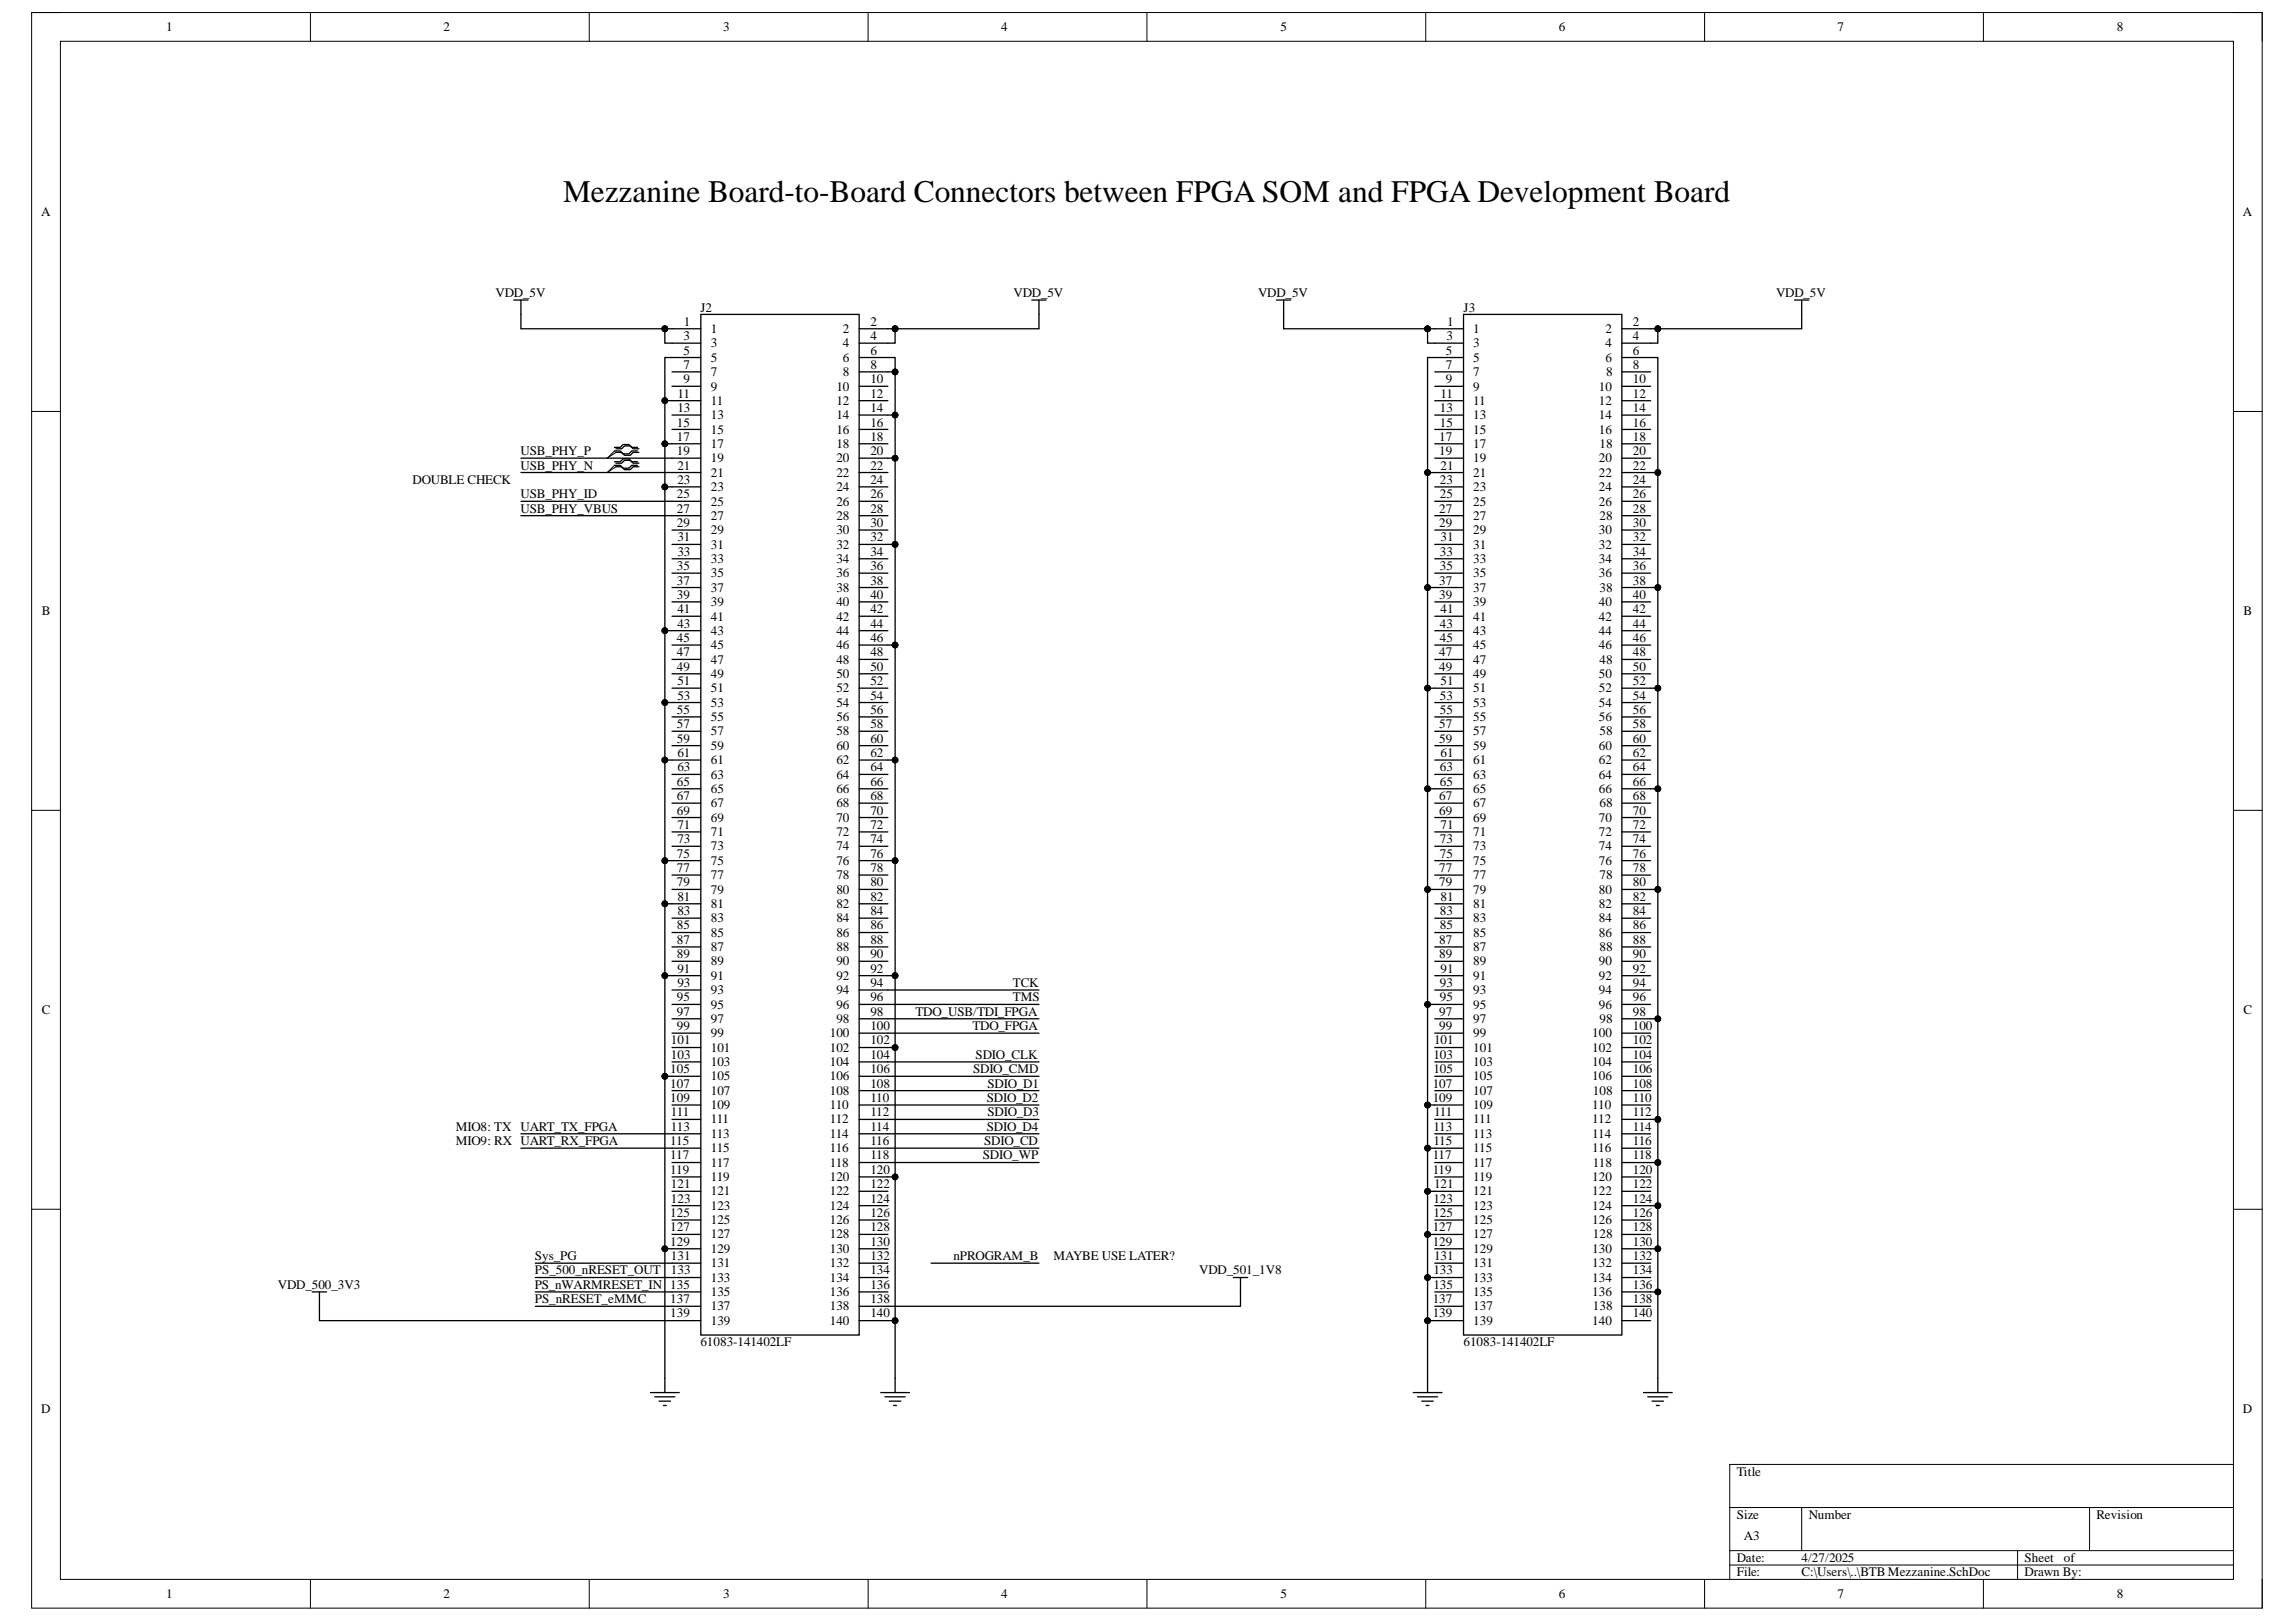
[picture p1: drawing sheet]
<svg xmlns="http://www.w3.org/2000/svg" width="297mm" height="210mm" viewBox="0 0 297 210" stroke-linecap="round" stroke-linejoin="round" font-family="sans-serif">
<defs><g id="words">
<text font-size="4.1" x="72.8" y="26.2">Mezzanine Board-to-Board Connectors between FPGA SOM and FPGA Development Board</text>
<g font-size="1.7">
<text x="21.5" y="4.1">1</text>
<text x="57.4" y="4.1">2</text>
<text x="93.6" y="4.1">3</text>
<text x="129.5" y="4.1">4</text>
<text x="165.6" y="4.1">5</text>
<text x="201.7" y="4.1">6</text>
<text x="237.7" y="4.1">7</text>
<text x="273.8" y="4.1">8</text>
<text x="5.3" y="28">A</text>
<text x="290.2" y="28">A</text>
<text x="64.1" y="38.5">VDD_5V</text>
<text x="90.6" y="40.3">J2</text>
<text x="131.1" y="38.5">VDD_5V</text>
<text x="162.8" y="38.5">VDD_5V</text>
<text x="189.3" y="40.3">J3</text>
<text x="229.8" y="38.5">VDD_5V</text>
<text x="88.4" y="44">3</text>
<text x="88.4" y="45.9">5</text>
<text x="88.4" y="47.8">7</text>
<text x="88.5" y="42.2">1</text>
<text x="92" y="43.1">1</text>
<text x="92" y="45">3</text>
<text x="92" y="46.8">5</text>
<text x="109" y="43.1">2</text>
<text x="109" y="45">4</text>
<text x="109" y="46.8">6</text>
<text x="112.6" y="42.2">2</text>
<text x="112.6" y="44">4</text>
<text x="112.6" y="45.9">6</text>
<text x="112.6" y="47.8">8</text>
<text x="187" y="45.9">5</text>
<text x="187" y="47.8">7</text>
<text x="187.1" y="44">3</text>
<text x="187.2" y="42.2">1</text>
<text x="190.6" y="43.1">1</text>
<text x="190.6" y="45">3</text>
<text x="190.6" y="46.8">5</text>
<text x="207.7" y="43.1">2</text>
<text x="207.7" y="45">4</text>
<text x="207.7" y="46.8">6</text>
<text x="211.2" y="42.2">2</text>
<text x="211.2" y="44">4</text>
<text x="211.2" y="45.9">6</text>
<text x="211.2" y="47.8">8</text>
<text x="87.6" y="51.5">11</text>
<text x="87.6" y="53.3">13</text>
<text x="88.4" y="49.6">9</text>
<text x="92" y="48.7">7</text>
<text x="92" y="50.5">9</text>
<text x="92" y="52.4">11</text>
<text x="108.2" y="50.5">10</text>
<text x="108.2" y="52.4">12</text>
<text x="109" y="48.7">8</text>
<text x="112.6" y="49.6">10</text>
<text x="112.6" y="51.5">12</text>
<text x="112.6" y="53.3">14</text>
<text x="186.3" y="53.3">13</text>
<text x="186.4" y="51.5">11</text>
<text x="187" y="49.6">9</text>
<text x="190.6" y="48.7">7</text>
<text x="190.6" y="50.5">9</text>
<text x="190.6" y="52.4">11</text>
<text x="206.8" y="50.5">10</text>
<text x="206.8" y="52.4">12</text>
<text x="207.8" y="48.7">8</text>
<text x="211.2" y="49.6">10</text>
<text x="211.2" y="51.5">12</text>
<text x="211.2" y="53.3">14</text>
<text x="67.3" y="58.9">USB_PHY_P</text>
<text x="87.6" y="55.2">15</text>
<text x="87.6" y="57.1">17</text>
<text x="87.6" y="58.9">19</text>
<text x="92" y="54.3">13</text>
<text x="92" y="56.1">15</text>
<text x="92" y="58">17</text>
<text x="92" y="59.8">19</text>
<text x="108.2" y="54.3">14</text>
<text x="108.2" y="56.1">16</text>
<text x="108.2" y="58">18</text>
<text x="108.2" y="59.8">20</text>
<text x="112.6" y="55.2">16</text>
<text x="112.6" y="57.1">18</text>
<text x="112.6" y="58.9">20</text>
<text x="186.2" y="57.1">17</text>
<text x="186.2" y="58.9">19</text>
<text x="186.3" y="55.2">15</text>
<text x="190.6" y="54.3">13</text>
<text x="190.6" y="56.1">15</text>
<text x="190.6" y="58">17</text>
<text x="190.6" y="59.8">19</text>
<text x="206.8" y="54.3">14</text>
<text x="206.8" y="56.1">16</text>
<text x="206.8" y="59.8">20</text>
<text x="206.9" y="58">18</text>
<text x="211.2" y="55.2">16</text>
<text x="211.2" y="57.1">18</text>
<text x="211.2" y="58.9">20</text>
<text x="53.4" y="62.6">DOUBLE CHECK</text>
<text x="67.3" y="60.8">USB_PHY_N</text>
<text x="67.3" y="64.5">USB_PHY_ID</text>
<text x="87.6" y="64.5">25</text>
<text x="87.6" y="60.8">21</text>
<text x="87.6" y="62.6">23</text>
<text x="92" y="61.7">21</text>
<text x="92" y="63.6">23</text>
<text x="92" y="65.4">25</text>
<text x="108.2" y="61.7">22</text>
<text x="108.2" y="63.6">24</text>
<text x="108.2" y="65.4">26</text>
<text x="112.6" y="60.8">22</text>
<text x="112.6" y="62.6">24</text>
<text x="112.6" y="64.5">26</text>
<text x="186.3" y="62.6">23</text>
<text x="186.3" y="64.5">25</text>
<text x="186.4" y="60.8">21</text>
<text x="190.6" y="61.7">21</text>
<text x="190.6" y="63.6">23</text>
<text x="190.6" y="65.4">25</text>
<text x="206.8" y="61.7">22</text>
<text x="206.8" y="63.6">24</text>
<text x="206.8" y="65.4">26</text>
<text x="211.2" y="60.8">22</text>
<text x="211.2" y="62.6">24</text>
<text x="211.2" y="64.5">26</text>
<text x="67.3" y="66.4">USB_PHY_VBUS</text>
<text x="87.6" y="66.4">27</text>
<text x="87.6" y="68.2">29</text>
<text x="87.6" y="70.1">31</text>
<text x="87.6" y="71.9">33</text>
<text x="92" y="67.3">27</text>
<text x="92" y="69.1">29</text>
<text x="92" y="71">31</text>
<text x="108.2" y="67.3">28</text>
<text x="108.2" y="69.1">30</text>
<text x="108.2" y="71">32</text>
<text x="112.6" y="66.4">28</text>
<text x="112.6" y="68.2">30</text>
<text x="112.6" y="70.1">32</text>
<text x="112.6" y="71.9">34</text>
<text x="186.2" y="66.4">27</text>
<text x="186.2" y="68.2">29</text>
<text x="186.3" y="71.9">33</text>
<text x="186.4" y="70.1">31</text>
<text x="190.6" y="67.3">27</text>
<text x="190.6" y="69.1">29</text>
<text x="190.6" y="71">31</text>
<text x="206.8" y="69.1">30</text>
<text x="206.8" y="71">32</text>
<text x="206.9" y="67.3">28</text>
<text x="211.2" y="66.4">28</text>
<text x="211.2" y="68.2">30</text>
<text x="211.2" y="70.1">32</text>
<text x="211.2" y="71.9">34</text>
<text x="87.6" y="73.8">35</text>
<text x="87.6" y="75.7">37</text>
<text x="87.6" y="77.5">39</text>
<text x="92" y="72.9">33</text>
<text x="92" y="74.7">35</text>
<text x="92" y="76.6">37</text>
<text x="108.2" y="72.9">34</text>
<text x="108.2" y="74.7">36</text>
<text x="108.2" y="76.6">38</text>
<text x="112.6" y="73.8">36</text>
<text x="112.6" y="75.7">38</text>
<text x="112.6" y="77.5">40</text>
<text x="186.2" y="75.7">37</text>
<text x="186.2" y="77.5">39</text>
<text x="186.3" y="73.8">35</text>
<text x="190.6" y="72.9">33</text>
<text x="190.6" y="74.7">35</text>
<text x="190.6" y="76.6">37</text>
<text x="206.8" y="72.9">34</text>
<text x="206.8" y="74.7">36</text>
<text x="206.9" y="76.6">38</text>
<text x="211.2" y="73.8">36</text>
<text x="211.2" y="75.7">38</text>
<text x="211.2" y="77.5">40</text>
<text x="5.4" y="79.6">B</text>
<text x="87.6" y="83.1">45</text>
<text x="87.6" y="79.4">41</text>
<text x="87.6" y="81.2">43</text>
<text x="92" y="78.4">39</text>
<text x="92" y="80.3">41</text>
<text x="92" y="82.2">43</text>
<text x="108.2" y="78.4">40</text>
<text x="108.2" y="80.3">42</text>
<text x="108.2" y="82.2">44</text>
<text x="112.6" y="79.4">42</text>
<text x="112.6" y="81.2">44</text>
<text x="112.6" y="83.1">46</text>
<text x="186.3" y="81.2">43</text>
<text x="186.3" y="83.1">45</text>
<text x="186.4" y="79.4">41</text>
<text x="190.6" y="78.4">39</text>
<text x="190.6" y="80.3">41</text>
<text x="190.6" y="82.2">43</text>
<text x="206.8" y="78.4">40</text>
<text x="206.8" y="80.3">42</text>
<text x="206.8" y="82.2">44</text>
<text x="211.2" y="79.4">42</text>
<text x="211.2" y="81.2">44</text>
<text x="211.2" y="83.1">46</text>
<text x="290.3" y="79.6">B</text>
<text x="87.6" y="84.9">47</text>
<text x="87.6" y="86.8">49</text>
<text x="87.6" y="88.7">51</text>
<text x="92" y="84">45</text>
<text x="92" y="85.9">47</text>
<text x="92" y="87.7">49</text>
<text x="92" y="89.6">51</text>
<text x="108.2" y="84">46</text>
<text x="108.2" y="85.9">48</text>
<text x="108.2" y="87.7">50</text>
<text x="108.2" y="89.6">52</text>
<text x="112.6" y="84.9">48</text>
<text x="112.6" y="86.8">50</text>
<text x="112.6" y="88.7">52</text>
<text x="186.2" y="84.9">47</text>
<text x="186.2" y="86.8">49</text>
<text x="186.4" y="88.7">51</text>
<text x="190.6" y="84">45</text>
<text x="190.6" y="85.9">47</text>
<text x="190.6" y="87.7">49</text>
<text x="190.6" y="89.6">51</text>
<text x="206.8" y="84">46</text>
<text x="206.8" y="87.7">50</text>
<text x="206.8" y="89.6">52</text>
<text x="206.9" y="85.9">48</text>
<text x="211.2" y="84.9">48</text>
<text x="211.2" y="86.8">50</text>
<text x="211.2" y="88.7">52</text>
<text x="87.6" y="92.4">55</text>
<text x="87.6" y="94.2">57</text>
<text x="87.6" y="90.5">53</text>
<text x="92" y="91.5">53</text>
<text x="92" y="93.3">55</text>
<text x="92" y="95.2">57</text>
<text x="108.2" y="91.5">54</text>
<text x="108.2" y="93.3">56</text>
<text x="108.2" y="95.2">58</text>
<text x="112.6" y="90.5">54</text>
<text x="112.6" y="92.4">56</text>
<text x="112.6" y="94.2">58</text>
<text x="186.2" y="94.2">57</text>
<text x="186.3" y="90.5">53</text>
<text x="186.3" y="92.4">55</text>
<text x="190.6" y="91.5">53</text>
<text x="190.6" y="93.3">55</text>
<text x="190.6" y="95.2">57</text>
<text x="206.8" y="91.5">54</text>
<text x="206.8" y="93.3">56</text>
<text x="206.9" y="95.2">58</text>
<text x="211.2" y="90.5">54</text>
<text x="211.2" y="92.4">56</text>
<text x="211.2" y="94.2">58</text>
<text x="87.6" y="96.1">59</text>
<text x="87.6" y="101.7">65</text>
<text x="87.6" y="98">61</text>
<text x="87.6" y="99.8">63</text>
<text x="92" y="97">59</text>
<text x="92" y="98.9">61</text>
<text x="92" y="100.8">63</text>
<text x="108.2" y="97">60</text>
<text x="108.2" y="98.9">62</text>
<text x="108.2" y="100.8">64</text>
<text x="112.6" y="96.1">60</text>
<text x="112.6" y="98">62</text>
<text x="112.6" y="99.8">64</text>
<text x="112.6" y="101.7">66</text>
<text x="186.2" y="96.1">59</text>
<text x="186.3" y="99.8">63</text>
<text x="186.3" y="101.7">65</text>
<text x="186.4" y="98">61</text>
<text x="190.6" y="97">59</text>
<text x="190.6" y="98.9">61</text>
<text x="190.6" y="100.8">63</text>
<text x="206.8" y="97">60</text>
<text x="206.8" y="98.9">62</text>
<text x="206.8" y="100.8">64</text>
<text x="211.2" y="96.1">60</text>
<text x="211.2" y="98">62</text>
<text x="211.2" y="99.8">64</text>
<text x="211.2" y="101.7">66</text>
<text x="87.6" y="103.5">67</text>
<text x="87.6" y="105.4">69</text>
<text x="87.6" y="107.3">71</text>
<text x="92" y="102.6">65</text>
<text x="92" y="104.5">67</text>
<text x="92" y="106.3">69</text>
<text x="108.2" y="102.6">66</text>
<text x="108.2" y="104.5">68</text>
<text x="108.2" y="106.3">70</text>
<text x="112.6" y="103.5">68</text>
<text x="112.6" y="105.4">70</text>
<text x="112.6" y="107.3">72</text>
<text x="186.2" y="103.5">67</text>
<text x="186.2" y="105.4">69</text>
<text x="186.4" y="107.3">71</text>
<text x="190.6" y="102.6">65</text>
<text x="190.6" y="104.5">67</text>
<text x="190.6" y="106.3">69</text>
<text x="206.8" y="102.6">66</text>
<text x="206.8" y="106.3">70</text>
<text x="206.9" y="104.5">68</text>
<text x="211.2" y="103.5">68</text>
<text x="211.2" y="105.4">70</text>
<text x="211.2" y="107.3">72</text>
<text x="87.6" y="111">75</text>
<text x="87.6" y="112.8">77</text>
<text x="87.6" y="109.1">73</text>
<text x="92" y="108.2">71</text>
<text x="92" y="110.1">73</text>
<text x="92" y="111.9">75</text>
<text x="92" y="113.8">77</text>
<text x="108.2" y="108.2">72</text>
<text x="108.2" y="110.1">74</text>
<text x="108.2" y="111.9">76</text>
<text x="108.2" y="113.8">78</text>
<text x="112.6" y="109.1">74</text>
<text x="112.6" y="111">76</text>
<text x="112.6" y="112.8">78</text>
<text x="186.2" y="112.8">77</text>
<text x="186.3" y="109.1">73</text>
<text x="186.3" y="111">75</text>
<text x="190.6" y="108.2">71</text>
<text x="190.6" y="110.1">73</text>
<text x="190.6" y="111.9">75</text>
<text x="190.6" y="113.8">77</text>
<text x="206.8" y="108.2">72</text>
<text x="206.8" y="110.1">74</text>
<text x="206.8" y="111.9">76</text>
<text x="206.9" y="113.8">78</text>
<text x="211.2" y="109.1">74</text>
<text x="211.2" y="111">76</text>
<text x="211.2" y="112.8">78</text>
<text x="87.6" y="114.7">79</text>
<text x="87.6" y="116.6">81</text>
<text x="87.6" y="118.4">83</text>
<text x="92" y="115.6">79</text>
<text x="92" y="117.5">81</text>
<text x="92" y="119.4">83</text>
<text x="108.2" y="115.6">80</text>
<text x="108.2" y="117.5">82</text>
<text x="108.2" y="119.4">84</text>
<text x="112.6" y="114.7">80</text>
<text x="112.6" y="116.6">82</text>
<text x="112.6" y="118.4">84</text>
<text x="186.2" y="114.7">79</text>
<text x="186.3" y="118.4">83</text>
<text x="186.4" y="116.6">81</text>
<text x="190.6" y="115.6">79</text>
<text x="190.6" y="117.5">81</text>
<text x="190.6" y="119.4">83</text>
<text x="206.8" y="115.6">80</text>
<text x="206.8" y="117.5">82</text>
<text x="206.8" y="119.4">84</text>
<text x="211.2" y="114.7">80</text>
<text x="211.2" y="116.6">82</text>
<text x="211.2" y="118.4">84</text>
<text x="87.6" y="120.3">85</text>
<text x="87.6" y="122.1">87</text>
<text x="87.6" y="124">89</text>
<text x="87.6" y="125.9">91</text>
<text x="92" y="121.2">85</text>
<text x="92" y="123.1">87</text>
<text x="92" y="124.9">89</text>
<text x="108.2" y="121.2">86</text>
<text x="108.2" y="123.1">88</text>
<text x="108.2" y="124.9">90</text>
<text x="112.6" y="120.3">86</text>
<text x="112.6" y="122.1">88</text>
<text x="112.6" y="124">90</text>
<text x="112.6" y="125.9">92</text>
<text x="186.2" y="122.1">87</text>
<text x="186.2" y="124">89</text>
<text x="186.3" y="120.3">85</text>
<text x="186.4" y="125.9">91</text>
<text x="190.6" y="121.2">85</text>
<text x="190.6" y="123.1">87</text>
<text x="190.6" y="124.9">89</text>
<text x="206.8" y="121.2">86</text>
<text x="206.8" y="124.9">90</text>
<text x="206.9" y="123.1">88</text>
<text x="211.2" y="120.3">86</text>
<text x="211.2" y="122.1">88</text>
<text x="211.2" y="124">90</text>
<text x="211.2" y="125.9">92</text>
<text x="5.4" y="131.2">C</text>
<text x="87.6" y="129.6">95</text>
<text x="87.6" y="131.4">97</text>
<text x="87.6" y="127.7">93</text>
<text x="92" y="126.8">91</text>
<text x="92" y="128.7">93</text>
<text x="92" y="130.5">95</text>
<text x="108.2" y="126.8">92</text>
<text x="108.2" y="128.7">94</text>
<text x="108.2" y="130.5">96</text>
<text x="112.6" y="127.7">94</text>
<text x="112.6" y="129.6">96</text>
<text x="112.6" y="131.4">98</text>
<text x="118.4" y="131.4">TDO_USB/TDI_FPGA</text>
<text x="131" y="127.7">TCK</text>
<text x="131" y="129.6">TMS</text>
<text x="186.2" y="131.4">97</text>
<text x="186.3" y="127.7">93</text>
<text x="186.3" y="129.6">95</text>
<text x="190.6" y="126.8">91</text>
<text x="190.6" y="128.7">93</text>
<text x="190.6" y="130.5">95</text>
<text x="206.8" y="126.8">92</text>
<text x="206.8" y="128.7">94</text>
<text x="206.8" y="130.5">96</text>
<text x="211.2" y="127.7">94</text>
<text x="211.2" y="129.6">96</text>
<text x="211.2" y="131.4">98</text>
<text x="290.3" y="131.2">C</text>
<text x="86.8" y="135.2">101</text>
<text x="86.8" y="137">103</text>
<text x="87.6" y="133.3">99</text>
<text x="92" y="132.4">97</text>
<text x="92" y="134.2">99</text>
<text x="92" y="136.1">101</text>
<text x="92" y="137.9">103</text>
<text x="107.4" y="134.2">100</text>
<text x="107.4" y="136.1">102</text>
<text x="107.4" y="137.9">104</text>
<text x="108.2" y="132.4">98</text>
<text x="112.6" y="133.3">100</text>
<text x="112.6" y="135.2">102</text>
<text x="112.6" y="137">104</text>
<text x="125.8" y="133.3">TDO_FPGA</text>
<text x="126.2" y="137">SDIO_CLK</text>
<text x="185.4" y="137">103</text>
<text x="185.5" y="135.2">101</text>
<text x="186.2" y="133.3">99</text>
<text x="190.6" y="132.4">97</text>
<text x="190.6" y="134.2">99</text>
<text x="190.6" y="136.1">101</text>
<text x="190.6" y="137.9">103</text>
<text x="206" y="134.2">100</text>
<text x="206" y="136.1">102</text>
<text x="206" y="137.9">104</text>
<text x="206.9" y="132.4">98</text>
<text x="211.2" y="133.3">100</text>
<text x="211.2" y="135.2">102</text>
<text x="211.2" y="137">104</text>
<text x="86.7" y="138.9">105</text>
<text x="86.7" y="140.7">107</text>
<text x="86.7" y="142.6">109</text>
<text x="92" y="139.8">105</text>
<text x="92" y="141.7">107</text>
<text x="92" y="143.5">109</text>
<text x="107.4" y="139.8">106</text>
<text x="107.4" y="141.7">108</text>
<text x="107.4" y="143.5">110</text>
<text x="112.6" y="138.9">106</text>
<text x="112.6" y="140.7">108</text>
<text x="112.6" y="142.6">110</text>
<text x="125.9" y="138.9">SDIO_CMD</text>
<text x="127.7" y="142.6">SDIO_D2</text>
<text x="127.7" y="140.7">SDIO_D1</text>
<text x="185.4" y="140.7">107</text>
<text x="185.4" y="142.6">109</text>
<text x="185.4" y="138.9">105</text>
<text x="190.6" y="139.8">105</text>
<text x="190.6" y="141.7">107</text>
<text x="190.6" y="143.5">109</text>
<text x="206" y="139.8">106</text>
<text x="206" y="143.5">110</text>
<text x="206.1" y="141.7">108</text>
<text x="211.2" y="138.9">106</text>
<text x="211.2" y="140.7">108</text>
<text x="211.2" y="142.6">110</text>
<text x="59" y="146.3">MIO8: TX UART_TX_FPGA</text>
<text x="59" y="148.2">MIO9: RX UART_RX_FPGA</text>
<text x="86.7" y="148.2">115</text>
<text x="86.8" y="144.5">111</text>
<text x="86.8" y="146.3">113</text>
<text x="92" y="145.4">111</text>
<text x="92" y="147.2">113</text>
<text x="92" y="149.1">115</text>
<text x="107.4" y="145.4">112</text>
<text x="107.4" y="147.2">114</text>
<text x="107.4" y="149.1">116</text>
<text x="112.6" y="144.5">112</text>
<text x="112.6" y="146.3">114</text>
<text x="112.6" y="148.2">116</text>
<text x="127.3" y="148.2">SDIO_CD</text>
<text x="127.7" y="146.3">SDIO_D4</text>
<text x="127.7" y="144.5">SDIO_D3</text>
<text x="185.4" y="146.3">113</text>
<text x="185.4" y="148.2">115</text>
<text x="185.5" y="144.5">111</text>
<text x="190.6" y="145.4">111</text>
<text x="190.6" y="147.2">113</text>
<text x="190.6" y="149.1">115</text>
<text x="206" y="145.4">112</text>
<text x="206" y="147.2">114</text>
<text x="206" y="149.1">116</text>
<text x="211.2" y="144.5">112</text>
<text x="211.2" y="146.3">114</text>
<text x="211.2" y="148.2">116</text>
<text x="86.7" y="150">117</text>
<text x="86.7" y="151.9">119</text>
<text x="86.8" y="153.8">121</text>
<text x="86.8" y="155.6">123</text>
<text x="92" y="151">117</text>
<text x="92" y="152.8">119</text>
<text x="92" y="154.7">121</text>
<text x="107.4" y="151">118</text>
<text x="107.4" y="152.8">120</text>
<text x="107.4" y="154.7">122</text>
<text x="112.6" y="150">118</text>
<text x="112.6" y="151.9">120</text>
<text x="112.6" y="153.8">122</text>
<text x="112.6" y="155.6">124</text>
<text x="127.2" y="150">SDIO_WP</text>
<text x="185.4" y="150">117</text>
<text x="185.4" y="151.9">119</text>
<text x="185.4" y="155.6">123</text>
<text x="185.5" y="153.8">121</text>
<text x="190.6" y="151">117</text>
<text x="190.6" y="152.8">119</text>
<text x="190.6" y="154.7">121</text>
<text x="206" y="152.8">120</text>
<text x="206" y="154.7">122</text>
<text x="206.1" y="151">118</text>
<text x="211.2" y="150">118</text>
<text x="211.2" y="151.9">120</text>
<text x="211.2" y="153.8">122</text>
<text x="211.2" y="155.6">124</text>
<text x="86.7" y="157.5">125</text>
<text x="86.7" y="159.3">127</text>
<text x="86.7" y="161.2">129</text>
<text x="92" y="156.5">123</text>
<text x="92" y="158.4">125</text>
<text x="92" y="160.3">127</text>
<text x="107.4" y="156.5">124</text>
<text x="107.4" y="158.4">126</text>
<text x="107.4" y="160.3">128</text>
<text x="112.6" y="157.5">126</text>
<text x="112.6" y="159.3">128</text>
<text x="112.6" y="161.2">130</text>
<text x="185.4" y="159.3">127</text>
<text x="185.4" y="161.2">129</text>
<text x="185.4" y="157.5">125</text>
<text x="190.6" y="156.5">123</text>
<text x="190.6" y="158.4">125</text>
<text x="190.6" y="160.3">127</text>
<text x="206" y="156.5">124</text>
<text x="206" y="158.4">126</text>
<text x="206.1" y="160.3">128</text>
<text x="211.2" y="157.5">126</text>
<text x="211.2" y="159.3">128</text>
<text x="211.2" y="161.2">130</text>
<text x="36" y="166.8">VDD_500_3V3</text>
<text x="69.2" y="163.1">Sys_PG</text>
<text x="69.2" y="166.8">PS_nWARMRESET_IN</text>
<text x="69.2" y="164.9">PS_500_nRESET_OUT</text>
<text x="86.7" y="166.8">135</text>
<text x="86.8" y="163.1">131</text>
<text x="86.8" y="164.9">133</text>
<text x="92" y="162.1">129</text>
<text x="92" y="164">131</text>
<text x="92" y="165.8">133</text>
<text x="92" y="167.7">135</text>
<text x="107.4" y="162.1">130</text>
<text x="107.4" y="164">132</text>
<text x="107.4" y="165.8">134</text>
<text x="107.4" y="167.7">136</text>
<text x="112.6" y="163.1">132</text>
<text x="112.6" y="164.9">134</text>
<text x="112.6" y="166.8">136</text>
<text x="123.3" y="163.1">nPROGRAM_B</text>
<text x="136.3" y="163.1">MAYBE USE LATER?</text>
<text x="155.2" y="164.9">VDD_501_1V8</text>
<text x="185.4" y="164.9">133</text>
<text x="185.4" y="166.8">135</text>
<text x="185.5" y="163.1">131</text>
<text x="190.6" y="162.1">129</text>
<text x="190.6" y="164">131</text>
<text x="190.6" y="165.8">133</text>
<text x="190.6" y="167.7">135</text>
<text x="206" y="162.1">130</text>
<text x="206" y="164">132</text>
<text x="206" y="165.8">134</text>
<text x="206" y="167.7">136</text>
<text x="211.2" y="163.1">132</text>
<text x="211.2" y="164.9">134</text>
<text x="211.2" y="166.8">136</text>
<text x="69.2" y="168.6">PS_nRESET_eMMC</text>
<text x="86.7" y="168.6">137</text>
<text x="86.7" y="170.5">139</text>
<text x="92" y="169.6">137</text>
<text x="92" y="171.4">139</text>
<text x="107.4" y="169.6">138</text>
<text x="107.4" y="171.4">140</text>
<text x="112.6" y="168.6">138</text>
<text x="112.6" y="170.5">140</text>
<text x="185.4" y="168.6">137</text>
<text x="185.4" y="170.5">139</text>
<text x="190.6" y="169.6">137</text>
<text x="190.6" y="171.4">139</text>
<text x="206" y="171.4">140</text>
<text x="206.1" y="169.6">138</text>
<text x="211.2" y="168.6">138</text>
<text x="211.2" y="170.5">140</text>
<text x="90.6" y="174.2">61083-141402LF</text>
<text x="189.3" y="174.2">61083-141402LF</text>
<text x="5.3" y="182.8">D</text>
<text x="290.2" y="182.8">D</text>
<text x="224.7" y="190.9">Title</text>
<text x="224.7" y="196.5">Size</text>
<text x="234" y="196.5">Number</text>
<text x="271.2" y="196.5">Revision</text>
<text x="224.7" y="202.1">Date:</text>
<text x="224.7" y="204">File:</text>
<text x="225.6" y="199.3">A3</text>
<text x="233.1" y="202.1">4/27/2025</text>
<text x="233.1" y="204">C:\Users\..\BTB Mezzanine.SchDoc</text>
<text x="261.9" y="202.1">Sheet</text>
<text x="261.9" y="204">Drawn By:</text>
<text x="267" y="202.1">of</text>
<text x="21.5" y="206.8">1</text>
<text x="57.4" y="206.8">2</text>
<text x="93.6" y="206.8">3</text>
<text x="129.5" y="206.8">4</text>
<text x="165.6" y="206.8">5</text>
<text x="201.7" y="206.8">6</text>
<text x="237.7" y="206.8">7</text>
<text x="273.8" y="206.8">8</text>
</g>
</g></defs>
<path d="M4.1 1.6h288.6v206.5h-288.6z" fill="none" stroke="#000" stroke-width=".13"/>
<path d="M7.8 5.3h281.1v199.1h-281.1z" fill-rule="evenodd" fill="#fff"/>
<g fill="none" stroke="#000" stroke-width=".13">
<path d="M4.1 1.6h3.7M7.8 5.3h281.1v199.1h-281.1zM40.2 1.6v3.7M76.2 1.6v3.7M112.3 1.6v3.7M148.4 1.6v3.7M184.5 1.6v3.7M220.5 1.6v3.7M256.6 1.6v3.7M288.9 1.6h3.8v3.7M4.1 53.2h3.7M288.9 53.3h3.8"/>
<path d="M4.1 104.9h3.7M288.9 104.9h3.8M4.1 156.5h3.7M288.9 156.5h3.8M223.8 195.1h65.1M233.1 195.1v5.6M270.3 195.1v5.6M288.9 189.5h-65.1v14.9M40.2 204.4v3.7M76.2 204.4v3.7M112.3 204.4v3.7M148.4 204.4v3.7"/>
<path d="M184.5 204.4v3.7M220.5 204.4v3.7M223.8 200.7h65.1M223.8 202.5h65.1M256.6 204.4v3.7M261 200.7v3.7M292.7 204.4v3.7"/>
</g>
<path d="M90.7 40.7h20.4v132.1h-20.4z" fill-rule="evenodd" fill="#fff"/>
<g fill="none" stroke="#000" stroke-width=".17">
<path d="M86.9 42.5h3.8M86.9 44.4h3.8M86.9 46.3h3.8M86.9 48.1h3.8M86.9 50h3.8M86.9 51.9h3.8M86.9 53.7h3.8M86.9 55.6h3.8M86.9 57.4h3.8M86.9 59.3h3.8M90.7 40.7h20.5v132.1h-20.5zM111.1 42.5h3.8"/>
<path d="M111.1 44.4h3.8M111.1 46.3h3.8M111.1 48.1h3.8M111.1 50h3.8M111.1 51.9h3.8M111.1 53.7h3.8M111.1 55.6h3.8M111.1 57.4h3.8M111.1 59.3h3.8M86.9 61.1h3.8M86.9 63h3.8M86.9 64.9h3.8"/>
<path d="M86.9 66.7h3.8M86.9 68.6h3.8M86.9 70.5h3.8M86.9 72.3h3.8M86.9 74.2h3.8M86.9 76h3.8M86.9 77.9h3.8M86.9 79.8h3.8M111.1 61.1h3.8M111.1 63h3.8M111.1 64.9h3.8M111.1 66.7h3.8"/>
<path d="M111.1 68.6h3.8M111.1 70.5h3.8M111.1 72.3h3.8M111.1 74.2h3.8M111.1 76h3.8M111.1 77.9h3.8M111.1 79.8h3.8M86.9 81.6h3.8M86.9 83.5h3.8M86.9 85.3h3.8M86.9 87.2h3.8M86.9 89.1h3.8"/>
<path d="M86.9 90.9h3.8M86.9 92.8h3.8M86.9 94.6h3.8M86.9 96.5h3.8M86.9 98.4h3.8M111.1 81.6h3.8M111.1 83.5h3.8M111.1 85.3h3.8M111.1 87.2h3.8M111.1 89.1h3.8M111.1 90.9h3.8M111.1 92.8h3.8"/>
<path d="M111.1 94.6h3.8M111.1 96.5h3.8M111.1 98.4h3.8M86.9 100.2h3.8M86.9 102.1h3.8M86.9 103.9h3.8M86.9 105.8h3.8M86.9 107.7h3.8M86.9 109.5h3.8M86.9 111.4h3.8M86.9 113.2h3.8M86.9 115.1h3.8"/>
<path d="M86.9 117h3.8M86.9 118.8h3.8M111.1 100.2h3.8M111.1 102.1h3.8M111.1 103.9h3.8M111.1 105.8h3.8M111.1 107.7h3.8M111.1 109.5h3.8M111.1 111.4h3.8M111.1 113.2h3.8M111.1 115.1h3.8M111.1 117h3.8"/>
<path d="M111.1 118.8h3.8M86.9 120.7h3.8M86.9 122.5h3.8M86.9 124.4h3.8M86.9 126.3h3.8M86.9 128.1h3.8M86.9 130h3.8M86.9 131.8h3.8M86.9 133.7h3.8M86.9 135.6h3.8M86.9 137.4h3.8M86.9 139.3h3.8"/>
<path d="M111.1 120.7h3.8M111.1 122.5h3.8M111.1 124.4h3.8M111.1 126.3h3.8M111.1 128.1h3.8M111.1 130h3.8M111.1 131.8h3.8M111.1 133.7h3.8M111.1 135.6h3.8M111.1 137.4h3.8M111.1 139.3h3.8M86.9 141.1h3.8"/>
<path d="M86.9 143h3.8M86.9 144.9h3.8M86.9 146.7h3.8M86.9 148.6h3.8M86.9 150.4h3.8M86.9 152.3h3.8M86.9 154.2h3.8M86.9 156h3.8M86.9 157.9h3.8M86.9 159.7h3.8M111.1 141.1h3.8M111.1 143h3.8"/>
<path d="M111.1 144.9h3.8M111.1 146.7h3.8M111.1 148.6h3.8M111.1 150.4h3.8M111.1 152.3h3.8M111.1 154.2h3.8M111.1 156h3.8M111.1 157.9h3.8M111.1 159.7h3.8M86.9 161.6h3.8M86.9 163.5h3.8M86.9 165.3h3.8"/>
<path d="M86.9 167.2h3.8M86.9 169h3.8M86.9 170.9h3.8M111.1 161.6h3.8M111.1 163.5h3.8M111.1 165.3h3.8M111.1 167.2h3.8M111.1 169h3.8M111.1 170.9h3.8"/>
</g>
<path d="M189.3 40.7h20.5v132.1h-20.5z" fill-rule="evenodd" fill="#fff"/>
<g fill="none" stroke="#000" stroke-width=".17">
<path d="M66.5 38.8h1.8M67.4 38.8v3.7h18.6M133.5 38.8h1.8M134.4 38.8v3.7h-18.6M165.1 38.8h1.9M166.1 38.8v3.7h18.6M232.2 38.8h1.8M233.1 38.8v3.7h-18.6M67.4 59.3h19.5M79.5 59.8h.7l.4-.4h.8l.3 .4h.8M79.5 57.9h.7l.4-.4h.8l.3 .4h.8M79.5 58.4h.7l.4 .3h.8l.3-.3h.8"/>
<path d="M79.7 59.9h.7l.4-.3h.7l.4 .3h.8M79.7 58.1h.7l.4-.4h.7l.4 .4h.8M79.7 58.5h.7l.4 .4h.7l.4-.4h.8M86 42.5v1.9h.9M86 42.5h.9M86 51.9h.9M86 57.4h.9M86.9 46.3h-.9v133.9M114.9 42.5h.9M114.9 48.1h.9M114.9 53.7h.9M114.9 59.3h.9"/>
<path d="M114.9 46.3h.9v133.9M115.8 42.5v1.9h-.9M184.7 42.5v1.9h4.6M184.7 42.5h4.6M185.6 48.1h3.7M185.6 50h3.7M185.6 51.9h3.7M185.6 53.7h3.7M185.6 55.6h3.7M185.6 57.4h3.7M185.6 59.3h3.7M189.3 40.7h20.5v132.1h-20.5z"/>
<path d="M189.3 46.3h-4.6v133.9M209.8 46.3h4.7v133.9M209.8 42.5h4.7M209.8 48.1h3.7M209.8 50h3.7M209.8 51.9h3.7M209.8 53.7h3.7M209.8 55.6h3.7M209.8 57.4h3.7M209.8 59.3h3.7M214.5 42.5v1.9h-4.7M67.4 61.1h19.5"/>
<path d="M67.4 64.9h19.5M67.4 66.7h19.5M79.5 60.2h.7l.4 .4h.8l.3-.4h.8M79.7 60.4h.7l.4 .4h.7l.4-.4h.8M86 63h.9M114.9 70.5h.9M184.7 61.2h4.6M184.7 76h4.6M185.6 63h3.7M185.6 64.9h3.7M185.6 66.7h3.7M185.6 68.6h3.7"/>
<path d="M185.6 70.5h3.7M185.6 72.3h3.7M185.6 74.2h3.7M185.6 77.9h3.7M185.6 79.8h3.7M209.8 61.2h4.7M209.8 63h3.7M209.8 64.9h3.7M209.8 66.7h3.7M209.8 68.6h3.7M209.8 70.5h3.7M209.8 72.3h3.7"/>
<path d="M209.8 74.2h3.7M209.8 76h4.7M209.8 77.9h3.7M209.8 79.8h3.7M86 90.9h.9M86 98.4h.9M86 81.6h.9M114.9 83.5h.9M114.9 98.4h.9M184.7 89.1h4.6M185.6 81.6h3.7M185.6 83.5h3.7"/>
<path d="M185.6 85.3h3.7M185.6 87.2h3.7M185.6 90.9h3.7M185.6 92.8h3.7M185.6 94.6h3.7M185.6 96.5h3.7M185.6 98.4h3.7M209.8 81.6h3.7M209.8 83.5h3.7M209.8 85.3h3.7M209.8 87.2h3.7M209.8 89.1h4.7"/>
<path d="M209.8 90.9h3.7M209.8 92.8h3.7M209.8 94.6h3.7M209.8 96.5h3.7M209.8 98.4h3.7M86 111.4h.9M86 117h.9M114.9 111.4h.9M184.7 102.1h4.6M184.7 115.1h4.6M185.6 100.2h3.7M185.6 103.9h3.7"/>
<path d="M185.6 105.8h3.7M185.6 107.7h3.7M185.6 109.5h3.7M185.6 111.4h3.7M185.6 113.2h3.7M185.6 117h3.7M185.6 118.8h3.7M209.8 100.2h3.7M209.8 102.1h4.7M209.8 103.9h3.7M209.8 105.8h3.7M209.8 107.7h3.7"/>
<path d="M209.8 109.5h3.7M209.8 111.4h3.7M209.8 113.2h3.7M209.8 115.1h4.7M209.8 117h3.7M209.8 118.8h3.7M86 126.3h.9M86 139.3h.9M114.9 126.3h.9M114.9 128.1h19.5M114.9 130h19.5M114.9 131.8h19.5"/>
<path d="M114.9 133.7h19.5M114.9 135.6h.9M114.9 137.4h19.5M114.9 139.3h19.5M184.7 130h4.6M185.6 120.7h3.7M185.6 122.5h3.7M185.6 124.4h3.7M185.6 126.3h3.7M185.6 128.1h3.7M185.6 131.8h3.7M185.6 133.7h3.7"/>
<path d="M185.6 135.6h3.7M185.6 137.4h3.7M185.6 139.3h3.7M209.8 120.7h3.7M209.8 122.5h3.7M209.8 124.4h3.7M209.8 126.3h3.7M209.8 128.1h3.7M209.8 130h3.7M209.8 131.8h4.7M209.8 133.7h3.7M209.8 135.6h3.7"/>
<path d="M209.8 137.4h3.7M209.8 139.3h3.7M67.4 148.6h19.5M67.4 146.7h19.5M114.9 141.1h19.5M114.9 143h19.5M114.9 144.9h19.5M114.9 148.6h19.5M114.9 152.3h.9M114.9 146.7h19.5M114.9 150.4h19.5M184.7 143h4.6"/>
<path d="M184.7 148.6h4.6M184.7 154.2h4.6M184.7 159.7h4.6M185.6 141.1h3.7M185.6 144.9h3.7M185.6 146.7h3.7M185.6 150.4h3.7M185.6 152.3h3.7M185.6 156h3.7M185.6 157.9h3.7M209.8 141.1h3.7M209.8 143h3.7"/>
<path d="M209.8 144.9h4.7M209.8 146.7h3.7M209.8 148.6h3.7M209.8 150.4h4.7M209.8 152.3h3.7M209.8 154.2h3.7M209.8 156h4.7M209.8 157.9h3.7M209.8 159.7h3.7M40.4 167.2h1.9M41.3 167.2v3.7h45.6M69.3 163.5h17.6"/>
<path d="M69.3 165.3h17.6M69.3 167.2h17.6M69.3 169h17.6M86 161.6h.9M114.9 170.9h.9M120.5 163.5h13.9M159.6 165.3h1.8M160.5 165.3v3.7h-45.6M184.7 165.3h4.6M184.7 170.9h4.6M185.6 161.6h3.7M185.6 163.5h3.7"/>
<path d="M185.6 167.2h3.7M185.6 169h3.7M209.8 161.6h4.7M209.8 163.5h3.7M209.8 165.3h3.7M209.8 167.2h4.7M209.8 169h3.7M209.8 170.9h3.7M84.2 180.2h3.7M84.7 180.8h2.6M85.3 181.3h1.5M85.8 181.9h.4"/>
<path d="M113.9 180.2h3.8M114.5 180.8h2.6M115.1 181.3h1.4M115.6 181.9h.4M182.8 180.2h3.7M183.4 180.8h2.6M183.9 181.3h1.5M184.5 181.9h.4M212.6 180.2h3.7M213.2 180.8h2.6M213.7 181.3h1.5M214.3 181.9h.4"/>
</g>
<g fill="none" stroke="#000" stroke-width=".13">
<path d="M79.5 58.4l-.9 .9 1.1-.8M79.5 60.2l-.9 .9 1.1-.7"/>
<circle cx="86" cy="57.4" r=".37"/>
<circle cx="86" cy="42.5" r=".37"/>
<circle cx="86" cy="51.8" r=".37"/>
<circle cx="115.8" cy="48.1" r=".37"/>
<circle cx="115.8" cy="53.7" r=".37"/>
<circle cx="115.8" cy="59.3" r=".37"/>
<circle cx="115.8" cy="42.5" r=".37"/>
<circle cx="184.7" cy="42.5" r=".37"/>
<circle cx="214.5" cy="42.5" r=".37"/>
<circle cx="86" cy="63" r=".37"/>
<circle cx="115.8" cy="70.5" r=".37"/>
<circle cx="184.7" cy="61.2" r=".37"/>
<circle cx="184.7" cy="76" r=".37"/>
<circle cx="214.5" cy="61.2" r=".37"/>
<circle cx="214.5" cy="76" r=".37"/>
<circle cx="86" cy="81.6" r=".37"/>
<circle cx="86" cy="98.4" r=".37"/>
<circle cx="86" cy="90.9" r=".37"/>
<circle cx="115.8" cy="98.4" r=".37"/>
<circle cx="115.8" cy="83.5" r=".37"/>
<circle cx="184.7" cy="89.1" r=".37"/>
<circle cx="214.5" cy="89.1" r=".37"/>
<circle cx="86" cy="111.4" r=".37"/>
<circle cx="86" cy="117" r=".37"/>
<circle cx="115.8" cy="111.4" r=".37"/>
<circle cx="184.7" cy="102.1" r=".37"/>
<circle cx="184.7" cy="115.1" r=".37"/>
<circle cx="214.5" cy="102.1" r=".37"/>
<circle cx="214.5" cy="115.1" r=".37"/>
<circle cx="86" cy="126.3" r=".37"/>
<circle cx="86" cy="139.3" r=".37"/>
<circle cx="115.8" cy="135.6" r=".37"/>
<circle cx="115.8" cy="126.3" r=".37"/>
<circle cx="184.7" cy="130" r=".37"/>
<circle cx="214.5" cy="131.8" r=".37"/>
<circle cx="115.8" cy="152.3" r=".37"/>
<circle cx="184.7" cy="159.7" r=".37"/>
<circle cx="184.7" cy="154.2" r=".37"/>
<circle cx="184.7" cy="143" r=".37"/>
<circle cx="184.7" cy="148.6" r=".37"/>
<circle cx="214.5" cy="156" r=".37"/>
<circle cx="214.5" cy="150.4" r=".37"/>
<circle cx="214.5" cy="144.9" r=".37"/>
<circle cx="86" cy="161.6" r=".37"/>
<circle cx="115.8" cy="170.9" r=".37"/>
<circle cx="184.7" cy="165.3" r=".37"/>
<circle cx="184.7" cy="170.9" r=".37"/>
<circle cx="214.5" cy="161.6" r=".37"/>
<circle cx="214.5" cy="167.2" r=".37"/>
</g>
<g fill="#000">
<circle cx="86" cy="57.4" r=".37"/>
<circle cx="86" cy="42.5" r=".37"/>
<circle cx="86" cy="51.8" r=".37"/>
<circle cx="115.8" cy="48.1" r=".37"/>
<circle cx="115.8" cy="53.7" r=".37"/>
<circle cx="115.8" cy="59.3" r=".37"/>
<circle cx="115.8" cy="42.5" r=".37"/>
<circle cx="184.7" cy="42.5" r=".37"/>
<circle cx="214.5" cy="42.5" r=".37"/>
<circle cx="86" cy="63" r=".37"/>
<circle cx="115.8" cy="70.5" r=".37"/>
<circle cx="184.7" cy="61.2" r=".37"/>
<circle cx="184.7" cy="76" r=".37"/>
<circle cx="214.5" cy="61.2" r=".37"/>
<circle cx="214.5" cy="76" r=".37"/>
<circle cx="86" cy="81.6" r=".37"/>
<circle cx="86" cy="98.4" r=".37"/>
<circle cx="86" cy="90.9" r=".37"/>
<circle cx="115.8" cy="98.4" r=".37"/>
<circle cx="115.8" cy="83.5" r=".37"/>
<circle cx="184.7" cy="89.1" r=".37"/>
<circle cx="214.5" cy="89.1" r=".37"/>
<circle cx="86" cy="111.4" r=".37"/>
<circle cx="86" cy="117" r=".37"/>
<circle cx="115.8" cy="111.4" r=".37"/>
<circle cx="184.7" cy="102.1" r=".37"/>
<circle cx="184.7" cy="115.1" r=".37"/>
<circle cx="214.5" cy="102.1" r=".37"/>
<circle cx="214.5" cy="115.1" r=".37"/>
<circle cx="86" cy="126.3" r=".37"/>
<circle cx="86" cy="139.3" r=".37"/>
<circle cx="115.8" cy="135.6" r=".37"/>
<circle cx="115.8" cy="126.3" r=".37"/>
<circle cx="184.7" cy="130" r=".37"/>
<circle cx="214.5" cy="131.8" r=".37"/>
<circle cx="115.8" cy="152.3" r=".37"/>
<circle cx="184.7" cy="159.7" r=".37"/>
<circle cx="184.7" cy="154.2" r=".37"/>
<circle cx="184.7" cy="143" r=".37"/>
<circle cx="184.7" cy="148.6" r=".37"/>
<circle cx="214.5" cy="156" r=".37"/>
<circle cx="214.5" cy="150.4" r=".37"/>
<circle cx="214.5" cy="144.9" r=".37"/>
<circle cx="86" cy="161.6" r=".37"/>
<circle cx="115.8" cy="170.9" r=".37"/>
<circle cx="184.7" cy="165.3" r=".37"/>
<circle cx="184.7" cy="170.9" r=".37"/>
<circle cx="214.5" cy="161.6" r=".37"/>
<circle cx="214.5" cy="167.2" r=".37"/>
</g>
<use href="#words"/>
</svg>
